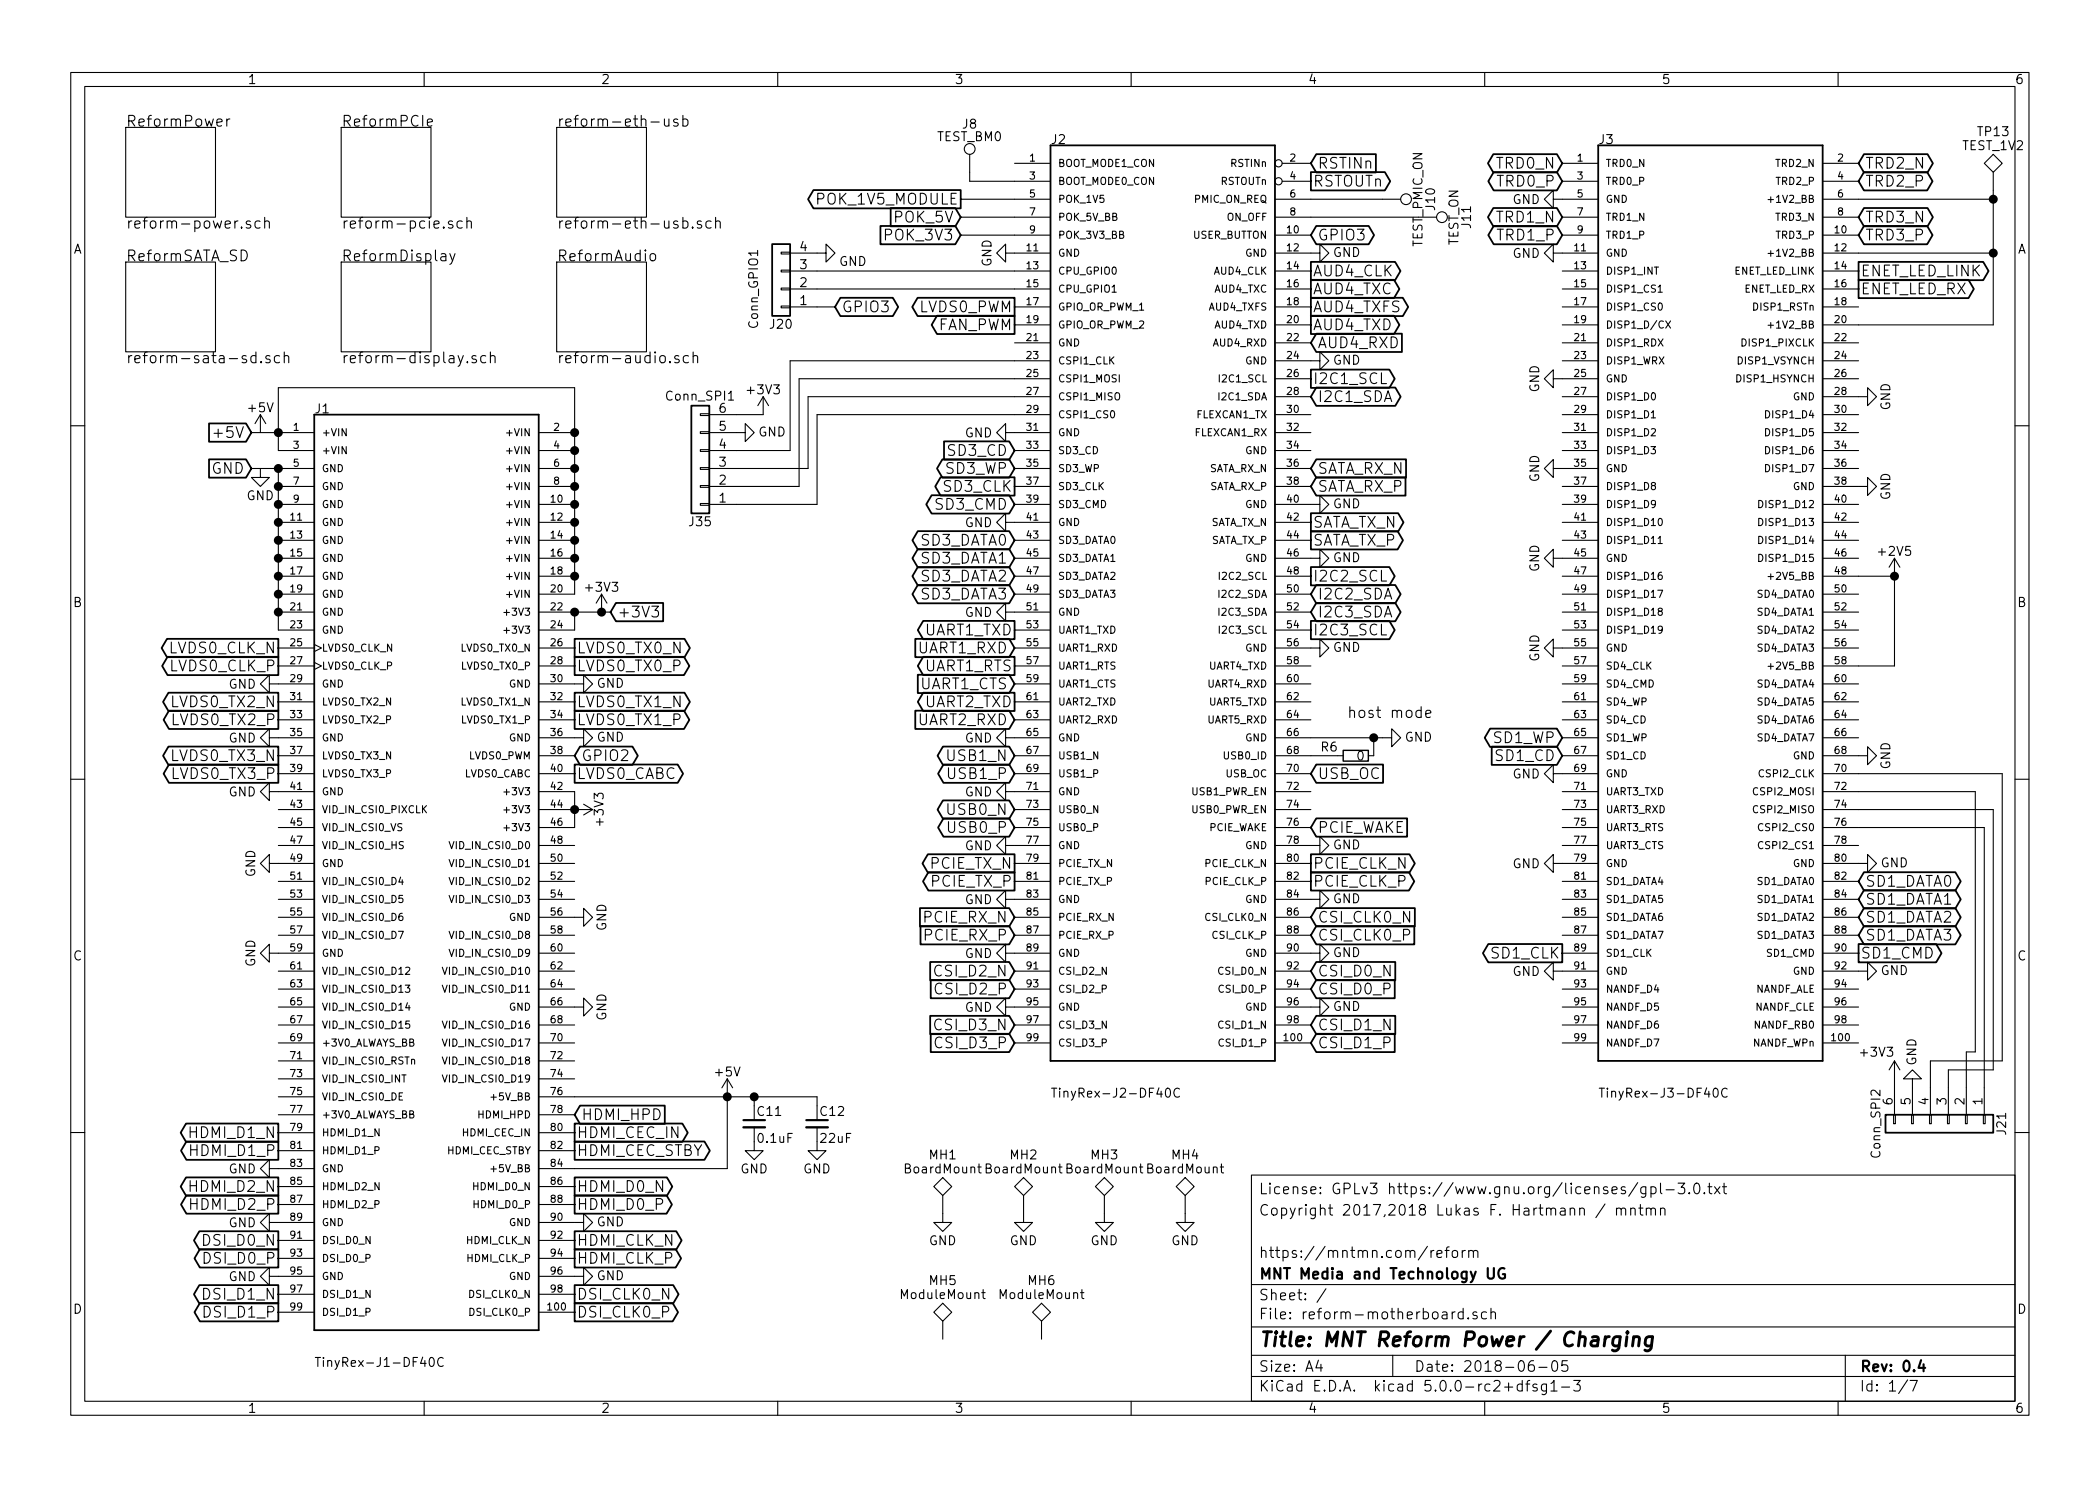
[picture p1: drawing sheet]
<svg xmlns="http://www.w3.org/2000/svg" width="297mm" height="210mm" viewBox="0 0 297 210" stroke-linecap="round" stroke-linejoin="round" font-family="sans-serif">
<defs><g id="words">
<text font-size="2.8" x="178" y="190.5">Title: MNT Reform Power / Charging</text>
<g font-size="2.1">
<text x="17.8" y="17.9">ReformPower</text>
<text x="48.3" y="17.9">ReformPCIe</text>
<text x="78.7" y="17.9">reform-eth-usb</text>
<text x="186.3" y="23.9">RSTINn</text>
<text x="211.8" y="23.9">TRD0_N</text>
<text x="263.8" y="23.9">TRD2_N</text>
<text x="115.7" y="29">POK_1V5_MODULE</text>
<text x="185.7" y="26.4">RSTOUTn</text>
<text x="211.9" y="26.4">TRD0_P</text>
<text x="263.8" y="26.4">TRD2_P</text>
<text x="17.8" y="32.4">reform-power.sch</text>
<text x="48.3" y="32.4">reform-pcie.sch</text>
<text x="78.7" y="32.4">reform-eth-usb.sch</text>
<text x="125.4" y="34">POK_3V3</text>
<text x="126.6" y="31.5">POK_5V</text>
<text x="186.3" y="34">GPIO3</text>
<text x="211.8" y="31.5">TRD1_N</text>
<text x="211.9" y="34">TRD1_P</text>
<text x="263.8" y="31.5">TRD3_N</text>
<text x="263.8" y="34">TRD3_P</text>
<text x="17.8" y="37">ReformSATA_SD</text>
<text x="48.3" y="37">ReformDisplay</text>
<text x="78.7" y="37">ReformAudio</text>
<text x="185.7" y="39.1">AUD4_CLK</text>
<text x="185.7" y="41.7">AUD4_TXC</text>
<text x="263.1" y="39.1">ENET_LED_LINK</text>
<text x="263.1" y="41.7">ENET_LED_RX</text>
<text x="119" y="44.2">GPIO3</text>
<text x="130" y="44.2">LVDS0_PWM</text>
<text x="132.5" y="46.7">FAN_PWM</text>
<text x="185.7" y="44.2">AUD4_TXFS</text>
<text x="185.7" y="46.7">AUD4_TXD</text>
<text x="17.8" y="51.4">reform-sata-sd.sch</text>
<text x="48.3" y="51.4">reform-display.sch</text>
<text x="78.7" y="51.4">reform-audio.sch</text>
<text x="186.3" y="49.3">AUD4_RXD</text>
<text x="185.7" y="54.4">I2C1_SCL</text>
<text x="186.3" y="56.9">I2C1_SDA</text>
<text x="30.8" y="62">+5V</text>
<text x="134.2" y="64.5">SD3_CD</text>
<text x="29.9" y="67.1">GND</text>
<text x="133.6" y="69.6">SD3_CLK</text>
<text x="133.9" y="67.1">SD3_WP</text>
<text x="186.3" y="67.1">SATA_RX_N</text>
<text x="186.3" y="69.6">SATA_RX_P</text>
<text x="130.2" y="77.2">SD3_DATA0</text>
<text x="132.5" y="72.1">SD3_CMD</text>
<text x="185.7" y="77.2">SATA_TX_P</text>
<text x="185.7" y="74.7">SATA_TX_N</text>
<text x="130.2" y="79.8">SD3_DATA1</text>
<text x="130.2" y="82.3">SD3_DATA2</text>
<text x="185.7" y="82.3">I2C2_SCL</text>
<text x="87.3" y="87.4">+3V3</text>
<text x="130.2" y="84.8">SD3_DATA3</text>
<text x="130.8" y="89.9">UART1_TXD</text>
<text x="185.7" y="89.9">I2C3_SCL</text>
<text x="186.3" y="84.8">I2C2_SDA</text>
<text x="186.3" y="87.4">I2C3_SDA</text>
<text x="24" y="92.5">LVDS0_CLK_N</text>
<text x="24.1" y="95">LVDS0_CLK_P</text>
<text x="81.5" y="92.5">LVDS0_TX0_N</text>
<text x="81.5" y="95">LVDS0_TX0_P</text>
<text x="129.9" y="92.5">UART1_RXD</text>
<text x="130.8" y="95">UART1_RTS</text>
<text x="24.5" y="100.1">LVDS0_TX2_N</text>
<text x="81.5" y="100.1">LVDS0_TX1_N</text>
<text x="130.1" y="97.5">UART1_CTS</text>
<text x="130.8" y="100.1">UART2_TXD</text>
<text x="190.5" y="101.6">host mode</text>
<text x="24.5" y="107.7">LVDS0_TX3_N</text>
<text x="24.6" y="102.6">LVDS0_TX2_P</text>
<text x="81.5" y="102.6">LVDS0_TX1_P</text>
<text x="82.2" y="107.7">GPIO2</text>
<text x="129.9" y="102.6">UART2_RXD</text>
<text x="134.2" y="107.7">USB1_N</text>
<text x="211.3" y="105.2">SD1_WP</text>
<text x="211.7" y="107.7">SD1_CD</text>
<text x="24.6" y="110.2">LVDS0_TX3_P</text>
<text x="81.5" y="110.2">LVDS0_CABC</text>
<text x="134.3" y="110.2">USB1_P</text>
<text x="186.3" y="110.2">USB_OC</text>
<text x="134.2" y="115.3">USB0_N</text>
<text x="134.3" y="117.9">USB0_P</text>
<text x="186.3" y="117.9">PCIE_WAKE</text>
<text x="131.7" y="122.9">PCIE_TX_N</text>
<text x="131.8" y="125.5">PCIE_TX_P</text>
<text x="185.7" y="122.9">PCIE_CLK_N</text>
<text x="185.7" y="125.5">PCIE_CLK_P</text>
<text x="263.8" y="125.5">SD1_DATA0</text>
<text x="130.8" y="130.6">PCIE_RX_N</text>
<text x="186.3" y="130.6">CSI_CLK0_N</text>
<text x="263.8" y="128">SD1_DATA1</text>
<text x="263.8" y="130.6">SD1_DATA2</text>
<text x="130.9" y="133.1">PCIE_RX_P</text>
<text x="186.3" y="133.1">CSI_CLK0_P</text>
<text x="211" y="135.6">SD1_CLK</text>
<text x="263.1" y="135.6">SD1_CMD</text>
<text x="263.8" y="133.1">SD1_DATA3</text>
<text x="132.5" y="138.2">CSI_D2_N</text>
<text x="132.6" y="140.7">CSI_D2_P</text>
<text x="186.3" y="138.2">CSI_D0_N</text>
<text x="186.3" y="140.7">CSI_D0_P</text>
<text x="132.5" y="145.8">CSI_D3_N</text>
<text x="132.6" y="148.3">CSI_D3_P</text>
<text x="186.3" y="145.8">CSI_D1_N</text>
<text x="186.3" y="148.3">CSI_D1_P</text>
<text x="27.1" y="161">HDMI_D1_N</text>
<text x="81.5" y="161">HDMI_CEC_IN</text>
<text x="82.2" y="158.5">HDMI_HPD</text>
<text x="27.2" y="163.6">HDMI_D1_P</text>
<text x="81.5" y="163.6">HDMI_CEC_STBY</text>
<text x="27.1" y="168.7">HDMI_D2_N</text>
<text x="27.2" y="171.2">HDMI_D2_P</text>
<text x="81.5" y="168.7">HDMI_D0_N</text>
<text x="81.5" y="171.2">HDMI_D0_P</text>
<text x="178" y="172">Copyright 2017,2018 Lukas F. Hartmann / mntmn</text>
<text x="178" y="169">License: GPLv3 https://www.gnu.org/licenses/gpl-3.0.txt</text>
<text x="29" y="176.3">DSI_D0_N</text>
<text x="29.1" y="178.8">DSI_D0_P</text>
<text x="81.5" y="176.3">HDMI_CLK_N</text>
<text x="81.5" y="178.8">HDMI_CLK_P</text>
<text x="178" y="178">https://mntmn.com/reform</text>
<text x="29" y="183.9">DSI_D1_N</text>
<text x="81.5" y="183.9">DSI_CLK0_N</text>
<text x="178" y="184">Sheet: /</text>
<text x="178" y="181">MNT Media and Technology UG</text>
<text x="29.1" y="186.4">DSI_D1_P</text>
<text x="81.5" y="186.4">DSI_CLK0_P</text>
<text x="178" y="186.7">File: reform-motherboard.sch</text>
<text x="178" y="196.9">KiCad E.D.A. kicad 5.0.0-rc2+dfsg1-3</text>
<text x="178" y="194.1">Size: A4</text>
<text x="200" y="194.1">Date: 2018-06-05</text>
<text x="263" y="194.1">Rev: 0.4</text>
<text x="263" y="196.9">Id: 1/7</text>
</g>
<g font-size="1.8">
<text x="35" y="11.9">1</text>
<text x="85" y="11.9">2</text>
<text x="135" y="11.9">3</text>
<text x="185" y="11.9">4</text>
<text x="235" y="11.9">5</text>
<text x="285" y="11.9">6</text>
<text x="132.5" y="20">TEST_BM0</text>
<text x="136.2" y="18.2">J8</text>
<text x="148.8" y="20.4">J2</text>
<text x="226.2" y="20.4">J3</text>
<text x="277.6" y="21.3">TEST_1V2</text>
<text x="279.8" y="19.3">TP13</text>
<text x="203" y="29.7" transform="rotate(-90 203 29.7)">J10</text>
<text x="213.9" y="28.9">GND</text>
<text x="10.4" y="35.9">A</text>
<text x="113.2" y="35.6">4</text>
<text x="201.2" y="35" transform="rotate(-90 201.2 35)">TEST_PMIC_ON</text>
<text x="206.3" y="34.8" transform="rotate(-90 206.3 34.8)">TEST_ON</text>
<text x="208.1" y="32.2" transform="rotate(-90 208.1 32.2)">J11</text>
<text x="285.4" y="35.9">A</text>
<text x="113.2" y="40.6">2</text>
<text x="113.2" y="38.1">3</text>
<text x="118.7" y="37.6">GND</text>
<text x="140.3" y="37.8" transform="rotate(-90 140.3 37.8)">GND</text>
<text x="188.5" y="36.4">GND</text>
<text x="213.9" y="36.5">GND</text>
<text x="107.2" y="46.3" transform="rotate(-90 107.2 46.3)">Conn_GPIO1</text>
<text x="109" y="46.5">J20</text>
<text x="113.2" y="43.2">1</text>
<text x="188.5" y="51.6">GND</text>
<text x="35.2" y="58.3">+5V</text>
<text x="44.6" y="58.5">J1</text>
<text x="94.4" y="56.7">Conn_SPI1</text>
<text x="101.8" y="58.4">6</text>
<text x="105.9" y="55.8">+3V3</text>
<text x="217.7" y="55.5" transform="rotate(-90 217.7 55.5)">GND</text>
<text x="267.4" y="58.1" transform="rotate(-90 267.4 58.1)">GND</text>
<text x="101.8" y="63.5">4</text>
<text x="101.8" y="61">5</text>
<text x="107.3" y="61.8">GND</text>
<text x="136.5" y="61.9">GND</text>
<text x="34.9" y="70.8">GND</text>
<text x="101.8" y="71.1">1</text>
<text x="101.8" y="68.6">2</text>
<text x="101.8" y="66">3</text>
<text x="188.5" y="71.9">GND</text>
<text x="217.7" y="68.2" transform="rotate(-90 217.7 68.2)">GND</text>
<text x="267.4" y="70.8" transform="rotate(-90 267.4 70.8)">GND</text>
<text x="97.6" y="74.5">J35</text>
<text x="136.5" y="74.6">GND</text>
<text x="83" y="83.7">+3V3</text>
<text x="188.5" y="79.5">GND</text>
<text x="217.7" y="80.9" transform="rotate(-90 217.7 80.9)">GND</text>
<text x="265.9" y="78.7">+2V5</text>
<text x="10.4" y="85.9">B</text>
<text x="136.5" y="87.3">GND</text>
<text x="285.4" y="85.9">B</text>
<text x="188.5" y="92.2">GND</text>
<text x="217.7" y="93.6" transform="rotate(-90 217.7 93.6)">GND</text>
<text x="32.3" y="97.5">GND</text>
<text x="84.4" y="97.3">GND</text>
<text x="32.3" y="105.1">GND</text>
<text x="84.4" y="104.9">GND</text>
<text x="136.5" y="105.1">GND</text>
<text x="186.9" y="106.3">R6</text>
<text x="192" y="107.6">0</text>
<text x="198.7" y="104.9">GND</text>
<text x="32.3" y="112.7">GND</text>
<text x="136.5" y="112.7">GND</text>
<text x="213.9" y="110.2">GND</text>
<text x="267.4" y="108.9" transform="rotate(-90 267.4 108.9)">GND</text>
<text x="85.4" y="116.6" transform="rotate(-90 85.4 116.6)">+3V3</text>
<text x="36.1" y="124.1" transform="rotate(-90 36.1 124.1)">GND</text>
<text x="136.5" y="120.3">GND</text>
<text x="188.5" y="120.2">GND</text>
<text x="213.9" y="122.9">GND</text>
<text x="266" y="122.7">GND</text>
<text x="85.8" y="131.7" transform="rotate(-90 85.8 131.7)">GND</text>
<text x="136.5" y="127.9">GND</text>
<text x="188.5" y="127.8">GND</text>
<text x="10.4" y="135.9">C</text>
<text x="36.1" y="136.8" transform="rotate(-90 36.1 136.8)">GND</text>
<text x="136.5" y="135.6">GND</text>
<text x="188.5" y="135.4">GND</text>
<text x="266" y="138">GND</text>
<text x="285.4" y="135.9">C</text>
<text x="136.5" y="143.2">GND</text>
<text x="188.5" y="143">GND</text>
<text x="213.9" y="138.1">GND</text>
<text x="85.8" y="144.4" transform="rotate(-90 85.8 144.4)">GND</text>
<text x="263.3" y="149.5">+3V3</text>
<text x="101.3" y="152.3">+5V</text>
<text x="150.1" y="155.3">TinyRex-J2-DF40C</text>
<text x="227.5" y="155.3">TinyRex-J3-DF40C</text>
<text x="271.1" y="150.8" transform="rotate(-90 271.1 150.8)">GND</text>
<text x="107.2" y="157.9">C11</text>
<text x="107.3" y="161.7">0.1uF</text>
<text x="116.1" y="157.9">C12</text>
<text x="116.2" y="161.7">22uF</text>
<text x="267.7" y="156.3" transform="rotate(-90 267.7 156.3)">6</text>
<text x="270.3" y="156.3" transform="rotate(-90 270.3 156.3)">5</text>
<text x="272.8" y="156.3" transform="rotate(-90 272.8 156.3)">4</text>
<text x="275.3" y="156.3" transform="rotate(-90 275.3 156.3)">3</text>
<text x="277.9" y="156.3" transform="rotate(-90 277.9 156.3)">2</text>
<text x="280.4" y="156.3" transform="rotate(-90 280.4 156.3)">1</text>
<text x="283.8" y="160.5" transform="rotate(-90 283.8 160.5)">J21</text>
<text x="32.3" y="166">GND</text>
<text x="104.7" y="166">GND</text>
<text x="113.6" y="166">GND</text>
<text x="128.1" y="166">BoardMount</text>
<text x="131.5" y="164.1">MH1</text>
<text x="139.6" y="166">BoardMount</text>
<text x="142.9" y="164.1">MH2</text>
<text x="151" y="166">BoardMount</text>
<text x="154.4" y="164.1">MH3</text>
<text x="162.4" y="166">BoardMount</text>
<text x="165.8" y="164.1">MH4</text>
<text x="266" y="163.7" transform="rotate(-90 266 163.7)">Conn_SPI2</text>
<text x="32.3" y="173.7">GND</text>
<text x="84.4" y="173.5">GND</text>
<text x="131.4" y="176.2">GND</text>
<text x="142.8" y="176.2">GND</text>
<text x="154.3" y="176.2">GND</text>
<text x="165.7" y="176.2">GND</text>
<text x="10.4" y="185.9">D</text>
<text x="32.3" y="181.3">GND</text>
<text x="84.4" y="181.1">GND</text>
<text x="127.6" y="183.8">ModuleMount</text>
<text x="131.5" y="181.8">MH5</text>
<text x="141.6" y="183.8">ModuleMount</text>
<text x="145.5" y="181.8">MH6</text>
<text x="285.4" y="185.9">D</text>
<text x="45.9" y="193.4">TinyRex-J1-DF40C</text>
<text x="35" y="199.9">1</text>
<text x="85" y="199.9">2</text>
<text x="135" y="199.9">3</text>
<text x="185" y="199.9">4</text>
<text x="235" y="199.9">5</text>
<text x="285" y="199.9">6</text>
</g>
<g font-size="1.4">
<text x="145.7" y="22.9">1</text>
<text x="149.6" y="23.6">BOOT_MODE1_CON</text>
<text x="174.2" y="23.6">RSTINn</text>
<text x="182.5" y="22.9">2</text>
<text x="223.1" y="22.9">1</text>
<text x="227.1" y="23.6">TRD0_N</text>
<text x="251.3" y="23.6">TRD2_N</text>
<text x="260" y="22.9">2</text>
<text x="145.7" y="25.4">3</text>
<text x="145.7" y="27.9">5</text>
<text x="149.6" y="26.2">BOOT_MODE0_CON</text>
<text x="149.6" y="28.7">POK_1V5</text>
<text x="169" y="28.7">PMIC_ON_REQ</text>
<text x="172.6" y="26.2">RSTOUTn</text>
<text x="182.5" y="25.4">4</text>
<text x="182.5" y="27.9">6</text>
<text x="223.1" y="25.4">3</text>
<text x="223.1" y="27.9">5</text>
<text x="227.1" y="26.2">TRD0_P</text>
<text x="227.1" y="28.7">GND</text>
<text x="250.6" y="28.7">+1V2_BB</text>
<text x="251.4" y="26.2">TRD2_P</text>
<text x="260" y="25.4">4</text>
<text x="260" y="27.9">6</text>
<text x="145.3" y="35.6">11</text>
<text x="145.7" y="30.5">7</text>
<text x="145.7" y="33">9</text>
<text x="149.6" y="31.2">POK_5V_BB</text>
<text x="149.6" y="33.8">POK_3V3_BB</text>
<text x="168.7" y="33.8">USER_BUTTON</text>
<text x="173.6" y="31.2">ON_OFF</text>
<text x="182.1" y="33">10</text>
<text x="182.1" y="35.6">12</text>
<text x="182.5" y="30.5">8</text>
<text x="222.7" y="35.6">11</text>
<text x="223.1" y="30.5">7</text>
<text x="223.1" y="33">9</text>
<text x="227.1" y="31.2">TRD1_N</text>
<text x="227.1" y="33.8">TRD1_P</text>
<text x="251.3" y="31.2">TRD3_N</text>
<text x="251.4" y="33.8">TRD3_P</text>
<text x="259.6" y="33">10</text>
<text x="259.6" y="35.6">12</text>
<text x="260" y="30.5">8</text>
<text x="145.3" y="38.1">13</text>
<text x="145.3" y="40.6">15</text>
<text x="149.6" y="36.3">GND</text>
<text x="149.6" y="38.9">CPU_GPIO0</text>
<text x="149.6" y="41.4">CPU_GPIO1</text>
<text x="171.8" y="38.9">AUD4_CLK</text>
<text x="171.9" y="41.4">AUD4_TXC</text>
<text x="176.2" y="36.3">GND</text>
<text x="182.1" y="38.1">14</text>
<text x="182.1" y="40.6">16</text>
<text x="222.7" y="38.1">13</text>
<text x="222.7" y="40.6">15</text>
<text x="227.1" y="36.3">GND</text>
<text x="227.1" y="38.9">DISP1_INT</text>
<text x="227.1" y="41.4">DISP1_CS1</text>
<text x="245.3" y="38.9">ENET_LED_LINK</text>
<text x="246.7" y="41.4">ENET_LED_RX</text>
<text x="250.6" y="36.3">+1V2_BB</text>
<text x="259.6" y="38.1">14</text>
<text x="259.6" y="40.6">16</text>
<text x="145.3" y="43.2">17</text>
<text x="145.3" y="45.7">19</text>
<text x="149.6" y="43.9">GPIO_OR_PWM_1</text>
<text x="149.6" y="46.5">GPIO_OR_PWM_2</text>
<text x="171.1" y="43.9">AUD4_TXFS</text>
<text x="171.9" y="46.5">AUD4_TXD</text>
<text x="182.1" y="45.7">20</text>
<text x="182.1" y="43.2">18</text>
<text x="222.7" y="43.2">17</text>
<text x="222.7" y="45.7">19</text>
<text x="227.1" y="43.9">DISP1_CS0</text>
<text x="227.1" y="46.5">DISP1_D/CX</text>
<text x="248.2" y="43.9">DISP1_RSTn</text>
<text x="250.6" y="46.5">+1V2_BB</text>
<text x="259.6" y="45.7">20</text>
<text x="259.6" y="43.2">18</text>
<text x="145.3" y="48.3">21</text>
<text x="145.3" y="50.8">23</text>
<text x="145.3" y="53.3">25</text>
<text x="149.6" y="49">GND</text>
<text x="149.6" y="51.6">CSPI1_CLK</text>
<text x="171.7" y="49">AUD4_RXD</text>
<text x="176.2" y="51.6">GND</text>
<text x="182.1" y="48.3">22</text>
<text x="182.1" y="50.8">24</text>
<text x="182.1" y="53.3">26</text>
<text x="222.7" y="48.3">21</text>
<text x="222.7" y="50.8">23</text>
<text x="222.7" y="53.3">25</text>
<text x="227.1" y="49">DISP1_RDX</text>
<text x="227.1" y="51.6">DISP1_WRX</text>
<text x="246" y="51.6">DISP1_VSYNCH</text>
<text x="246.7" y="49">DISP1_PIXCLK</text>
<text x="259.6" y="48.3">22</text>
<text x="259.6" y="50.8">24</text>
<text x="259.6" y="53.3">26</text>
<text x="145.3" y="55.9">27</text>
<text x="145.3" y="58.4">29</text>
<text x="149.6" y="54.1">CSPI1_MOSI</text>
<text x="149.6" y="56.6">CSPI1_MISO</text>
<text x="149.6" y="59.2">CSPI1_CS0</text>
<text x="169.3" y="59.2">FLEXCAN1_TX</text>
<text x="172.6" y="56.6">I2C1_SDA</text>
<text x="172.7" y="54.1">I2C1_SCL</text>
<text x="182.1" y="58.4">30</text>
<text x="182.1" y="55.9">28</text>
<text x="222.7" y="55.9">27</text>
<text x="222.7" y="58.4">29</text>
<text x="227.1" y="54.1">GND</text>
<text x="227.1" y="56.6">DISP1_D0</text>
<text x="227.1" y="59.2">DISP1_D1</text>
<text x="245.9" y="54.1">DISP1_HSYNCH</text>
<text x="250.1" y="59.2">DISP1_D4</text>
<text x="253.6" y="56.6">GND</text>
<text x="259.6" y="58.4">30</text>
<text x="259.6" y="55.9">28</text>
<text x="41.5" y="61">1</text>
<text x="41.5" y="63.5">3</text>
<text x="45.5" y="61.7">+VIN</text>
<text x="45.5" y="64.3">+VIN</text>
<text x="72" y="61.7">+VIN</text>
<text x="72" y="64.3">+VIN</text>
<text x="78.4" y="61">2</text>
<text x="78.4" y="63.5">4</text>
<text x="145.3" y="61">31</text>
<text x="145.3" y="63.5">33</text>
<text x="149.6" y="61.7">GND</text>
<text x="149.6" y="64.3">SD3_CD</text>
<text x="169.1" y="61.7">FLEXCAN1_RX</text>
<text x="176.2" y="64.3">GND</text>
<text x="182.1" y="61">32</text>
<text x="182.1" y="63.5">34</text>
<text x="222.7" y="61">31</text>
<text x="222.7" y="63.5">33</text>
<text x="227.1" y="61.7">DISP1_D2</text>
<text x="227.1" y="64.3">DISP1_D3</text>
<text x="250.1" y="61.7">DISP1_D5</text>
<text x="250.1" y="64.3">DISP1_D6</text>
<text x="259.6" y="61">32</text>
<text x="259.6" y="63.5">34</text>
<text x="41.5" y="66">5</text>
<text x="41.5" y="68.6">7</text>
<text x="41.5" y="71.1">9</text>
<text x="45.5" y="66.8">GND</text>
<text x="45.5" y="69.3">GND</text>
<text x="45.5" y="71.9">GND</text>
<text x="72" y="66.8">+VIN</text>
<text x="72" y="69.3">+VIN</text>
<text x="72" y="71.9">+VIN</text>
<text x="78" y="71.1">10</text>
<text x="78.4" y="66">6</text>
<text x="78.4" y="68.6">8</text>
<text x="145.3" y="66">35</text>
<text x="145.3" y="68.6">37</text>
<text x="145.3" y="71.1">39</text>
<text x="149.6" y="66.8">SD3_WP</text>
<text x="149.6" y="69.3">SD3_CLK</text>
<text x="149.6" y="71.9">SD3_CMD</text>
<text x="170.9" y="66.8">SATA_RX_N</text>
<text x="171" y="69.3">SATA_RX_P</text>
<text x="176.2" y="71.9">GND</text>
<text x="182.1" y="71.1">40</text>
<text x="182.1" y="66">36</text>
<text x="182.1" y="68.6">38</text>
<text x="222.7" y="66">35</text>
<text x="222.7" y="68.6">37</text>
<text x="222.7" y="71.1">39</text>
<text x="227.1" y="66.8">GND</text>
<text x="227.1" y="69.3">DISP1_D8</text>
<text x="227.1" y="71.9">DISP1_D9</text>
<text x="249.3" y="71.9">DISP1_D12</text>
<text x="250.1" y="66.8">DISP1_D7</text>
<text x="253.6" y="69.3">GND</text>
<text x="259.6" y="71.1">40</text>
<text x="259.6" y="66">36</text>
<text x="259.6" y="68.6">38</text>
<text x="41.1" y="73.7">11</text>
<text x="41.1" y="76.2">13</text>
<text x="45.5" y="74.4">GND</text>
<text x="45.5" y="77">GND</text>
<text x="72" y="74.4">+VIN</text>
<text x="72" y="77">+VIN</text>
<text x="78" y="73.7">12</text>
<text x="78" y="76.2">14</text>
<text x="145.3" y="73.7">41</text>
<text x="145.3" y="76.2">43</text>
<text x="149.6" y="74.4">GND</text>
<text x="149.6" y="77">SD3_DATA0</text>
<text x="171.1" y="74.4">SATA_TX_N</text>
<text x="171.1" y="77">SATA_TX_P</text>
<text x="182.1" y="73.7">42</text>
<text x="182.1" y="76.2">44</text>
<text x="222.7" y="73.7">41</text>
<text x="222.7" y="76.2">43</text>
<text x="227.1" y="74.4">DISP1_D10</text>
<text x="227.1" y="77">DISP1_D11</text>
<text x="249.3" y="74.4">DISP1_D13</text>
<text x="249.3" y="77">DISP1_D14</text>
<text x="259.6" y="73.7">42</text>
<text x="259.6" y="76.2">44</text>
<text x="41.1" y="78.7">15</text>
<text x="41.1" y="81.3">17</text>
<text x="41.1" y="83.8">19</text>
<text x="45.5" y="79.5">GND</text>
<text x="45.5" y="82">GND</text>
<text x="72" y="79.5">+VIN</text>
<text x="72" y="82">+VIN</text>
<text x="78" y="83.8">20</text>
<text x="78" y="78.7">16</text>
<text x="78" y="81.3">18</text>
<text x="145.3" y="78.7">45</text>
<text x="145.3" y="81.3">47</text>
<text x="145.3" y="83.8">49</text>
<text x="149.6" y="79.5">SD3_DATA1</text>
<text x="149.6" y="82">SD3_DATA2</text>
<text x="172.7" y="82">I2C2_SCL</text>
<text x="176.2" y="79.5">GND</text>
<text x="182.1" y="83.8">50</text>
<text x="182.1" y="78.7">46</text>
<text x="182.1" y="81.3">48</text>
<text x="222.7" y="78.7">45</text>
<text x="222.7" y="81.3">47</text>
<text x="222.7" y="83.8">49</text>
<text x="227.1" y="79.5">GND</text>
<text x="227.1" y="82">DISP1_D16</text>
<text x="249.3" y="79.5">DISP1_D15</text>
<text x="250.6" y="82">+2V5_BB</text>
<text x="259.6" y="83.8">50</text>
<text x="259.6" y="78.7">46</text>
<text x="259.6" y="81.3">48</text>
<text x="41.1" y="86.4">21</text>
<text x="41.1" y="88.9">23</text>
<text x="45.5" y="87.1">GND</text>
<text x="45.5" y="89.7">GND</text>
<text x="45.5" y="84.6">GND</text>
<text x="71.8" y="87.1">+3V3</text>
<text x="71.8" y="89.7">+3V3</text>
<text x="72" y="84.6">+VIN</text>
<text x="78" y="86.4">22</text>
<text x="78" y="88.9">24</text>
<text x="145.3" y="86.4">51</text>
<text x="145.3" y="88.9">53</text>
<text x="149.6" y="87.1">GND</text>
<text x="149.6" y="89.7">UART1_TXD</text>
<text x="149.6" y="84.6">SD3_DATA3</text>
<text x="172.6" y="84.6">I2C2_SDA</text>
<text x="172.6" y="87.1">I2C3_SDA</text>
<text x="172.7" y="89.7">I2C3_SCL</text>
<text x="182.1" y="86.4">52</text>
<text x="182.1" y="88.9">54</text>
<text x="222.7" y="86.4">51</text>
<text x="222.7" y="88.9">53</text>
<text x="227.1" y="87.1">DISP1_D18</text>
<text x="227.1" y="89.7">DISP1_D19</text>
<text x="227.1" y="84.6">DISP1_D17</text>
<text x="248.5" y="84.6">SD4_DATA0</text>
<text x="248.5" y="87.1">SD4_DATA1</text>
<text x="248.5" y="89.7">SD4_DATA2</text>
<text x="259.6" y="86.4">52</text>
<text x="259.6" y="88.9">54</text>
<text x="41.1" y="91.4">25</text>
<text x="41.1" y="94">27</text>
<text x="45.5" y="92.2">LVDS0_CLK_N</text>
<text x="45.5" y="94.7">LVDS0_CLK_P</text>
<text x="65.4" y="92.2">LVDS0_TX0_N</text>
<text x="65.5" y="94.7">LVDS0_TX0_P</text>
<text x="78" y="91.4">26</text>
<text x="78" y="94">28</text>
<text x="145.3" y="91.4">55</text>
<text x="145.3" y="94">57</text>
<text x="149.6" y="92.2">UART1_RXD</text>
<text x="149.6" y="94.7">UART1_RTS</text>
<text x="171" y="94.7">UART4_TXD</text>
<text x="176.2" y="92.2">GND</text>
<text x="182.1" y="91.4">56</text>
<text x="182.1" y="94">58</text>
<text x="222.7" y="91.4">55</text>
<text x="222.7" y="94">57</text>
<text x="227.1" y="92.2">GND</text>
<text x="227.1" y="94.7">SD4_CLK</text>
<text x="248.5" y="92.2">SD4_DATA3</text>
<text x="250.6" y="94.7">+2V5_BB</text>
<text x="259.6" y="91.4">56</text>
<text x="259.6" y="94">58</text>
<text x="41.1" y="99.1">31</text>
<text x="41.1" y="101.6">33</text>
<text x="41.1" y="96.5">29</text>
<text x="45.5" y="99.8">LVDS0_TX2_N</text>
<text x="45.5" y="97.3">GND</text>
<text x="65.4" y="99.8">LVDS0_TX1_N</text>
<text x="72" y="97.3">GND</text>
<text x="78" y="96.5">30</text>
<text x="78" y="99.1">32</text>
<text x="78" y="101.6">34</text>
<text x="145.3" y="99.1">61</text>
<text x="145.3" y="101.6">63</text>
<text x="145.3" y="96.5">59</text>
<text x="149.6" y="99.8">UART2_TXD</text>
<text x="149.6" y="97.3">UART1_CTS</text>
<text x="170.8" y="97.3">UART4_RXD</text>
<text x="171" y="99.8">UART5_TXD</text>
<text x="182.1" y="96.5">60</text>
<text x="182.1" y="99.1">62</text>
<text x="182.1" y="101.6">64</text>
<text x="222.7" y="99.1">61</text>
<text x="222.7" y="101.6">63</text>
<text x="222.7" y="96.5">59</text>
<text x="227.1" y="99.8">SD4_WP</text>
<text x="227.1" y="97.3">SD4_CMD</text>
<text x="248.5" y="97.3">SD4_DATA4</text>
<text x="248.5" y="99.8">SD4_DATA5</text>
<text x="259.6" y="96.5">60</text>
<text x="259.6" y="99.1">62</text>
<text x="259.6" y="101.6">64</text>
<text x="41.1" y="104.1">35</text>
<text x="41.1" y="106.7">37</text>
<text x="45.5" y="102.4">LVDS0_TX2_P</text>
<text x="45.5" y="104.9">GND</text>
<text x="45.5" y="107.4">LVDS0_TX3_N</text>
<text x="65.5" y="102.4">LVDS0_TX1_P</text>
<text x="66.4" y="107.4">LVDS0_PWM</text>
<text x="72" y="104.9">GND</text>
<text x="78" y="104.1">36</text>
<text x="78" y="106.7">38</text>
<text x="145.3" y="104.1">65</text>
<text x="145.3" y="106.7">67</text>
<text x="149.6" y="102.4">UART2_RXD</text>
<text x="149.6" y="104.9">GND</text>
<text x="149.6" y="107.4">USB1_N</text>
<text x="170.8" y="102.4">UART5_RXD</text>
<text x="173.4" y="107.4">USB0_ID</text>
<text x="176.2" y="104.9">GND</text>
<text x="182.1" y="104.1">66</text>
<text x="182.1" y="106.7">68</text>
<text x="222.7" y="104.1">65</text>
<text x="222.7" y="106.7">67</text>
<text x="227.1" y="102.4">SD4_CD</text>
<text x="227.1" y="104.9">SD1_WP</text>
<text x="227.1" y="107.4">SD1_CD</text>
<text x="248.5" y="102.4">SD4_DATA6</text>
<text x="248.5" y="104.9">SD4_DATA7</text>
<text x="253.6" y="107.4">GND</text>
<text x="259.6" y="104.1">66</text>
<text x="259.6" y="106.7">68</text>
<text x="41.1" y="111.8">41</text>
<text x="41.1" y="109.2">39</text>
<text x="45.5" y="112.5">GND</text>
<text x="45.5" y="110">LVDS0_TX3_P</text>
<text x="65.8" y="110">LVDS0_CABC</text>
<text x="71.8" y="112.5">+3V3</text>
<text x="78" y="109.2">40</text>
<text x="78" y="111.8">42</text>
<text x="145.3" y="111.8">71</text>
<text x="145.3" y="109.2">69</text>
<text x="149.6" y="112.5">GND</text>
<text x="149.6" y="110">USB1_P</text>
<text x="168.7" y="112.5">USB1_PWR_EN</text>
<text x="173.4" y="110">USB_OC</text>
<text x="182.1" y="109.2">70</text>
<text x="182.1" y="111.8">72</text>
<text x="222.7" y="111.8">71</text>
<text x="222.7" y="109.2">69</text>
<text x="227.1" y="112.5">UART3_TXD</text>
<text x="227.1" y="110">GND</text>
<text x="248.3" y="112.5">CSPI2_MOSI</text>
<text x="249" y="110">CSPI2_CLK</text>
<text x="259.6" y="109.2">70</text>
<text x="259.6" y="111.8">72</text>
<text x="41.1" y="114.3">43</text>
<text x="41.1" y="116.8">45</text>
<text x="41.1" y="119.4">47</text>
<text x="45.5" y="115.1">VID_IN_CSI0_PIXCLK</text>
<text x="45.5" y="117.6">VID_IN_CSI0_VS</text>
<text x="71.8" y="115.1">+3V3</text>
<text x="71.8" y="117.6">+3V3</text>
<text x="78" y="114.3">44</text>
<text x="78" y="116.8">46</text>
<text x="78" y="119.4">48</text>
<text x="145.3" y="114.3">73</text>
<text x="145.3" y="116.8">75</text>
<text x="145.3" y="119.4">77</text>
<text x="149.6" y="115.1">USB0_N</text>
<text x="149.6" y="117.6">USB0_P</text>
<text x="168.7" y="115.1">USB0_PWR_EN</text>
<text x="170.9" y="117.6">PCIE_WAKE</text>
<text x="182.1" y="114.3">74</text>
<text x="182.1" y="116.8">76</text>
<text x="182.1" y="119.4">78</text>
<text x="222.7" y="114.3">73</text>
<text x="222.7" y="116.8">75</text>
<text x="222.7" y="119.4">77</text>
<text x="227.1" y="115.1">UART3_RXD</text>
<text x="227.1" y="117.6">UART3_RTS</text>
<text x="248.3" y="115.1">CSPI2_MISO</text>
<text x="249.2" y="117.6">CSPI2_CS0</text>
<text x="259.6" y="114.3">74</text>
<text x="259.6" y="116.8">76</text>
<text x="259.6" y="119.4">78</text>
<text x="41.1" y="124.5">51</text>
<text x="41.1" y="121.9">49</text>
<text x="45.5" y="125.2">VID_IN_CSI0_D4</text>
<text x="45.5" y="120.1">VID_IN_CSI0_HS</text>
<text x="45.5" y="122.7">GND</text>
<text x="64.1" y="122.7">VID_IN_CSI0_D1</text>
<text x="64.1" y="125.2">VID_IN_CSI0_D2</text>
<text x="64.1" y="120.1">VID_IN_CSI0_D0</text>
<text x="78" y="121.9">50</text>
<text x="78" y="124.5">52</text>
<text x="145.3" y="124.5">81</text>
<text x="145.3" y="121.9">79</text>
<text x="149.6" y="125.2">PCIE_TX_P</text>
<text x="149.6" y="120.1">GND</text>
<text x="149.6" y="122.7">PCIE_TX_N</text>
<text x="170.5" y="122.7">PCIE_CLK_N</text>
<text x="170.6" y="125.2">PCIE_CLK_P</text>
<text x="176.2" y="120.1">GND</text>
<text x="182.1" y="121.9">80</text>
<text x="182.1" y="124.5">82</text>
<text x="222.7" y="124.5">81</text>
<text x="222.7" y="121.9">79</text>
<text x="227.1" y="125.2">SD1_DATA4</text>
<text x="227.1" y="120.1">UART3_CTS</text>
<text x="227.1" y="122.7">GND</text>
<text x="248.5" y="125.2">SD1_DATA0</text>
<text x="249.2" y="120.1">CSPI2_CS1</text>
<text x="253.6" y="122.7">GND</text>
<text x="259.6" y="121.9">80</text>
<text x="259.6" y="124.5">82</text>
<text x="41.1" y="127">53</text>
<text x="41.1" y="129.5">55</text>
<text x="45.5" y="127.8">VID_IN_CSI0_D5</text>
<text x="45.5" y="130.3">VID_IN_CSI0_D6</text>
<text x="64.1" y="127.8">VID_IN_CSI0_D3</text>
<text x="72" y="130.3">GND</text>
<text x="78" y="127">54</text>
<text x="78" y="129.5">56</text>
<text x="145.3" y="127">83</text>
<text x="145.3" y="129.5">85</text>
<text x="149.6" y="127.8">GND</text>
<text x="149.6" y="130.3">PCIE_RX_N</text>
<text x="170.7" y="130.3">CSI_CLK0_N</text>
<text x="176.2" y="127.8">GND</text>
<text x="182.1" y="127">84</text>
<text x="182.1" y="129.5">86</text>
<text x="222.7" y="127">83</text>
<text x="222.7" y="129.5">85</text>
<text x="227.1" y="127.8">SD1_DATA5</text>
<text x="227.1" y="130.3">SD1_DATA6</text>
<text x="248.5" y="127.8">SD1_DATA1</text>
<text x="248.5" y="130.3">SD1_DATA2</text>
<text x="259.6" y="127">84</text>
<text x="259.6" y="129.5">86</text>
<text x="41.1" y="137.2">61</text>
<text x="41.1" y="132.1">57</text>
<text x="41.1" y="134.6">59</text>
<text x="45.5" y="137.9">VID_IN_CSI0_D12</text>
<text x="45.5" y="132.8">VID_IN_CSI0_D7</text>
<text x="45.5" y="135.4">GND</text>
<text x="63.3" y="137.9">VID_IN_CSI0_D10</text>
<text x="64.1" y="135.4">VID_IN_CSI0_D9</text>
<text x="64.1" y="132.8">VID_IN_CSI0_D8</text>
<text x="78" y="134.6">60</text>
<text x="78" y="137.2">62</text>
<text x="78" y="132.1">58</text>
<text x="145.3" y="137.2">91</text>
<text x="145.3" y="132.1">87</text>
<text x="145.3" y="134.6">89</text>
<text x="149.6" y="137.9">CSI_D2_N</text>
<text x="149.6" y="132.8">PCIE_RX_P</text>
<text x="149.6" y="135.4">GND</text>
<text x="171.6" y="132.8">CSI_CLK_P</text>
<text x="172.6" y="137.9">CSI_D0_N</text>
<text x="176.2" y="135.4">GND</text>
<text x="182.1" y="134.6">90</text>
<text x="182.1" y="137.2">92</text>
<text x="182.1" y="132.1">88</text>
<text x="222.7" y="137.2">91</text>
<text x="222.7" y="132.1">87</text>
<text x="222.7" y="134.6">89</text>
<text x="227.1" y="137.9">GND</text>
<text x="227.1" y="132.8">SD1_DATA7</text>
<text x="227.1" y="135.4">SD1_CLK</text>
<text x="248.5" y="132.8">SD1_DATA3</text>
<text x="250" y="135.4">SD1_CMD</text>
<text x="253.6" y="137.9">GND</text>
<text x="259.6" y="134.6">90</text>
<text x="259.6" y="137.2">92</text>
<text x="259.6" y="132.1">88</text>
<text x="41.1" y="139.7">63</text>
<text x="41.1" y="142.2">65</text>
<text x="45.5" y="140.5">VID_IN_CSI0_D13</text>
<text x="45.5" y="143">VID_IN_CSI0_D14</text>
<text x="63.3" y="140.5">VID_IN_CSI0_D11</text>
<text x="72" y="143">GND</text>
<text x="78" y="139.7">64</text>
<text x="78" y="142.2">66</text>
<text x="145.3" y="139.7">93</text>
<text x="145.3" y="142.2">95</text>
<text x="149.6" y="140.5">CSI_D2_P</text>
<text x="149.6" y="143">GND</text>
<text x="172.6" y="140.5">CSI_D0_P</text>
<text x="176.2" y="143">GND</text>
<text x="182.1" y="139.7">94</text>
<text x="182.1" y="142.2">96</text>
<text x="222.7" y="139.7">93</text>
<text x="222.7" y="142.2">95</text>
<text x="227.1" y="140.5">NANDF_D4</text>
<text x="227.1" y="143">NANDF_D5</text>
<text x="248.2" y="140.5">NANDF_ALE</text>
<text x="248.2" y="143">NANDF_CLE</text>
<text x="259.6" y="139.7">94</text>
<text x="259.6" y="142.2">96</text>
<text x="41.1" y="149.9">71</text>
<text x="41.1" y="144.8">67</text>
<text x="41.1" y="147.3">69</text>
<text x="45.5" y="145.5">VID_IN_CSI0_D15</text>
<text x="45.5" y="148.1">+3V0_ALWAYS_BB</text>
<text x="63.3" y="148.1">VID_IN_CSI0_D17</text>
<text x="63.3" y="145.5">VID_IN_CSI0_D16</text>
<text x="78" y="147.3">70</text>
<text x="78" y="149.9">72</text>
<text x="78" y="144.8">68</text>
<text x="145.3" y="144.8">97</text>
<text x="145.3" y="147.3">99</text>
<text x="149.6" y="145.5">CSI_D3_N</text>
<text x="149.6" y="148.1">CSI_D3_P</text>
<text x="172.6" y="145.5">CSI_D1_N</text>
<text x="172.6" y="148.1">CSI_D1_P</text>
<text x="181.7" y="147.3">100</text>
<text x="182.1" y="144.8">98</text>
<text x="222.7" y="144.8">97</text>
<text x="222.7" y="147.3">99</text>
<text x="227.1" y="145.5">NANDF_D6</text>
<text x="227.1" y="148.1">NANDF_D7</text>
<text x="247.9" y="148.1">NANDF_WPn</text>
<text x="248.2" y="145.5">NANDF_RB0</text>
<text x="259.2" y="147.3">100</text>
<text x="259.6" y="144.8">98</text>
<text x="41.1" y="152.4">73</text>
<text x="41.1" y="154.9">75</text>
<text x="45.5" y="150.6">VID_IN_CSI0_RSTn</text>
<text x="45.5" y="153.2">VID_IN_CSI0_INT</text>
<text x="45.5" y="155.7">VID_IN_CSI0_DE</text>
<text x="63.3" y="150.6">VID_IN_CSI0_D18</text>
<text x="63.3" y="153.2">VID_IN_CSI0_D19</text>
<text x="69.8" y="155.7">+5V_BB</text>
<text x="78" y="152.4">74</text>
<text x="78" y="154.9">76</text>
<text x="41.1" y="157.5">77</text>
<text x="41.1" y="160">79</text>
<text x="45.5" y="158.2">+3V0_ALWAYS_BB</text>
<text x="45.5" y="160.8">HDMI_D1_N</text>
<text x="65.6" y="160.8">HDMI_CEC_IN</text>
<text x="67.8" y="158.2">HDMI_HPD</text>
<text x="78" y="160">80</text>
<text x="78" y="157.5">78</text>
<text x="41.1" y="162.6">81</text>
<text x="41.1" y="165.1">83</text>
<text x="41.1" y="167.6">85</text>
<text x="45.5" y="163.3">HDMI_D1_P</text>
<text x="45.5" y="165.9">GND</text>
<text x="63.2" y="163.3">HDMI_CEC_STBY</text>
<text x="69.8" y="165.9">+5V_BB</text>
<text x="78" y="162.6">82</text>
<text x="78" y="165.1">84</text>
<text x="78" y="167.6">86</text>
<text x="41.1" y="170.2">87</text>
<text x="41.1" y="172.7">89</text>
<text x="45.5" y="168.4">HDMI_D2_N</text>
<text x="45.5" y="170.9">HDMI_D2_P</text>
<text x="45.5" y="173.5">GND</text>
<text x="67.2" y="168.4">HDMI_D0_N</text>
<text x="67.2" y="170.9">HDMI_D0_P</text>
<text x="72" y="173.5">GND</text>
<text x="78" y="172.7">90</text>
<text x="78" y="170.2">88</text>
<text x="41.1" y="175.3">91</text>
<text x="41.1" y="177.8">93</text>
<text x="45.5" y="176">DSI_D0_N</text>
<text x="45.5" y="178.6">DSI_D0_P</text>
<text x="66.1" y="176">HDMI_CLK_N</text>
<text x="66.1" y="178.6">HDMI_CLK_P</text>
<text x="78" y="175.3">92</text>
<text x="78" y="177.8">94</text>
<text x="41.1" y="180.3">95</text>
<text x="41.1" y="182.9">97</text>
<text x="41.1" y="185.4">99</text>
<text x="45.5" y="181.1">GND</text>
<text x="45.5" y="183.6">DSI_D1_N</text>
<text x="66.5" y="183.6">DSI_CLK0_N</text>
<text x="72" y="181.1">GND</text>
<text x="77.6" y="185.4">100</text>
<text x="78" y="180.3">96</text>
<text x="78" y="182.9">98</text>
<text x="45.5" y="186.2">DSI_D1_P</text>
<text x="66.6" y="186.2">DSI_CLK0_P</text>
</g>
</g></defs>
<g fill="none" stroke="#000" stroke-width=".15">
<path d="M10 10.3h277v189.9h-277zM12 12.2h273v186.1h-273zM17.8 18h12.7v12.7h-12.7zM32.1 16.8v1.1M32.5 16.8l-.3 .1-.1 .2M48.3 18h12.7v12.7h-12.7zM60 10.3v1.9M60.5 17.3l.7-.1-.1-.3-.4-.1-.2 .2v.8l.2 .1 .4-.1M78.7 18h12.7v12.7h-12.7zM94 16.8l.1 1 .3 .1 .2-.2M94.6 16.8v1.1M95.9 16.9a.37 .37 0 0 0-.6 .1l.1 .3h.3l.2 .2v.3l-.2 .1-.4-.1"/>
<path d="M96.6 16.9l.4-.1 .3 .3v.4l-.1 .3-.2 .1-.4-.1M96.6 16.3v1.6M110 10.3v1.9M160 10.3v1.9M210 10.3v1.9M260 10.3v1.9M17.8 37.1h12.7v12.7h-12.7zM35.4 31.3a.37 .37 0 0 0-.6 .2l.1 .2 .4 .1 .2 .2-.1 .2-.1 .1-.5-.1M36.8 31.3h-.5l-.2 .2v.5l.1 .2 .1 .1 .5-.1M37.4 31.4a.41 .41 0 0 1 .7 .1v.8M37.4 30.8v1.5M48.3 37.1h12.7v12.7h-12.7z"/>
<path d="M62.4 36l.2-.1 .4 .1 .1 .9M63.1 36.2l-.5 .1a.3 .3 0 0 0-.3 .3 .3 .3 0 0 0 .3 .3l.5-.1M63.6 35.9l.4 1M64 31.3h-.4l-.2 .2 .1 .2 .5 .1 .1 .2-.1 .2-.1 .1-.5-.1M64.4 35.9l-.5 1.4-.3 .1M65.4 31.3a.48 .48 0 0 0-.8 .2l.1 .6a.48 .48 0 0 0 .7 .1M66 31.4a.38 .38 0 0 1 .7 .1v.8M66 30.8v1.5M78.7 37.1h12.7v12.7h-12.7zM92 36a.41 .41 0 0 1 .7 .2v.4a.4 .4 0 0 1-.4 .3 .4 .4 0 0 1-.4-.3zM96.6 31.3h.4l.3 .2v.5l-.1 .2-.2 .1-.4-.1M98 32.1v.1v.1l-.1-.1 .1-.1v.2"/>
<path d="M99.2 31.3h-.4l-.2 .2 .1 .2 .5 .1 .1 .2-.1 .2-.1 .1-.5-.1M100.6 31.3a.48 .48 0 0 0-.8 .2l.1 .6a.48 .48 0 0 0 .7 .1M101.2 31.4a.41 .41 0 0 1 .7 .1v.8M101.2 30.8v1.5M107.2 35.4v.8M110.5 35.7h1.3v.2h-1.3zM110.5 38.2h1.3v.3h-1.3zM111.8 35.8h5v-1.3l1.3 1.3-1.3 1.3v-1.3M111.8 38.3h36.8M135.9 28.2h12.7M135.9 30.7h12.7M135.9 33.3h12.7"/>
<path d="M137.2 21.8v3.8h11.4M142.2 35.8v-1.3l-1.2 1.3 1.2 1.3v-1.3h6.4M143.5 23.1h5.1M180.3 35.8h6.4v-1.3l1.3 1.3-1.3 1.3v-1.3M180.3 28.2h17.8M180.3 30.7h22.9M180.3 33.3h5.1M180.3 38.3h5.1M181.4 23.1h4M181.4 25.6h4M219.7 28.2v-1.3l-1.3 1.3 1.3 1.3v-1.3h6.4M219.7 35.8v-1.3l-1.3 1.3 1.3 1.3v-1.3h6.4"/>
<path d="M221 23.1h5.1M221 25.6h5.1M221 30.7h5.1M221 33.3h5.1M221 38.3h5.1M250.1 28.2h.8M250.1 35.9h.8M257.8 23.1h5.1M257.8 25.6h5.1M257.8 28.2h24.1M257.8 30.7h5.1M257.8 33.3h5.1"/>
<path d="M257.8 35.8h24.1M257.8 38.3h5.1M280.7 23.1l1.2-1.3 1.3 1.3-1.3 1.3zM281.9 24.4v21.6h-24.1M36.2 50.4l-.4-.1-.3 .3v.4l.1 .3h.2h.4M36.2 49.8v1.5M36.8 58.7l-.7 1.2M36.8 58.7v2.5M36.8 58.7l.8 1.2M36.9 51.2l.1 .1h-.1v-.1v.1M38.2 50.4l-.4-.1-.2 .2 .1 .2 .5 .2v.4h-.2h-.4M39.5 50.4a.48 .48 0 0 0-.7 .2l.1 .6a.48 .48 0 0 0 .6 .1"/>
<path d="M40.2 50.4a.38 .38 0 0 1 .6 .1v.8M40.2 49.8v1.5M67.3 50.4a.37 .37 0 0 0-.5 .1v.2l.4 .1 .2 .2-.1 .3h-.1h-.4M68.7 50.4l-.4-.1-.3 .3v.4l.1 .3h.2h.4M69.4 50.4a.41 .41 0 0 1 .6 .1v.8M69.4 49.8v1.5M96 50.4l-.4-.1-.2 .2 .1 .2 .5 .2 .1 .1-.1 .3h-.1h-.5M97.4 50.4a.48 .48 0 0 0-.8 .2l.1 .6a.48 .48 0 0 0 .7 .1M98 50.4a.38 .38 0 0 1 .7 .1v.8M98 49.8v1.5M99.1 58.5h1.2v.3h-1.2zM103 56.6h.8"/>
<path d="M107.9 56.1v2.6h-7.6M107.9 56.1l-.7 1.3M107.9 56.1l.8 1.3M110.5 40.8h1.3v.2h-1.3zM110.5 43.3h1.3v.3h-1.3zM111.8 40.9h36.8M111.8 43.4h6.3M143.5 46h5.1M143.5 48.5h5.1M143.5 43.4h5.1M148.6 51h-36.8v12.7h-11.5M148.6 56.1h-34.3v10.2h-14"/>
<path d="M148.6 53.6h-35.6v15.2h-12.7M148.6 58.7h-33v12.7h-15.3M180.3 51h6.4v-1.2l1.3 1.2-1.3 1.3v-1.3M180.3 46h5.1M180.3 58.7h5.1M180.3 48.5h5.1M180.3 40.9h5.1M180.3 53.6h5.1M180.3 43.4h5.1M180.3 56.1h5.1M219.7 53.6v-1.3l-1.3 1.3 1.3 1.3v-1.3h6.4M221 46h5.1"/>
<path d="M221 58.7h5.1M221 48.5h5.1M221 51h5.1M221 40.9h5.1M221 43.4h5.1M221 56.1h5.1M233.6 59.1h.6M234.5 41.3h.6M235.6 45.4l.7 1M236.3 45.4l-.7 1M249.7 58.1a.51 .51 0 0 1 .6 .5 .51 .51 0 0 1-.6 .5zM250.1 46h.8"/>
<path d="M257.8 56.1h6.4v-1.2l1.2 1.2-1.2 1.3v-1.3M257.8 58.7h5.1M257.8 48.5h5.1M257.8 51h5.1M257.8 40.9h5.1M257.8 53.6h5.1M257.8 43.4h5.1M10 60.2h2M35.6 61.2h8.8M35.6 66.3h8.8M36.8 66.3v1.3h1.3l-1.3 1.2-1.2-1.2h1.2M39.4 68.8h5"/>
<path d="M39.4 71.4h5M39.4 73.9h5M39.4 76.4h5M39.4 66.3v22.8h5M39.4 79h5M44.4 63.7h-5v-8.8h41.9v29.2h-5.1M76.2 61.2h5.1M76.2 63.7h5.1M76.2 66.3h5.1M76.2 68.8h5.1M76.2 71.4h5.1M76.2 73.9h5.1"/>
<path d="M76.2 76.4h5.1M76.2 79h5.1M99.1 61.1h1.2v.2h-1.2zM99.1 63.6h1.2v.3h-1.2zM99.1 66.2h1.2v.2h-1.2zM99.1 68.7h1.2v.3h-1.2zM99.1 71.2h1.2v.3h-1.2zM100.3 61.2h5.1v-1.3l1.3 1.3-1.3 1.3v-1.3M142.2 73.9v-1.3l-1.2 1.3 1.2 1.3v-1.3h6.4M142.2 61.2v-1.3l-1.2 1.3 1.2 1.3v-1.3h6.4M143.5 63.7h5.1M143.5 66.3h5.1"/>
<path d="M143.5 68.8h5.1M143.5 71.4h5.1M143.5 76.4h5.1M143.5 79h5.1M180.3 71.4h6.4v-1.3l1.3 1.3-1.3 1.2v-1.2M180.3 79h6.4v-1.3l1.3 1.3-1.3 1.3v-1.3M180.3 61.2h5.1M180.3 63.7h5.1M180.3 66.3h5.1M180.3 68.8h5.1M180.3 73.9h5.1M180.3 76.4h5.1"/>
<path d="M219.7 66.3v-1.3l-1.3 1.3 1.3 1.3v-1.3h6.4M219.7 79v-1.3l-1.3 1.3 1.3 1.3v-1.3h6.4M221 61.2h5.1M221 63.7h5.1M221 68.8h5.1M221 71.4h5.1M221 73.9h5.1M221 76.4h5.1M234.5 76.2l.3-.3v1M234.5 76.9h.6M234.6 73.4l.2-.1a.53 .53 0 0 1 .3 .6 .53 .53 0 0 1-.3 .5l-.3-.4zM248.8 70.8a.51 .51 0 0 1 .6 .5 .51 .51 0 0 1-.6 .5z"/>
<path d="M248.8 73.3a.51 .51 0 0 1 .6 .6 .51 .51 0 0 1-.6 .5zM248.8 75.9a.51 .51 0 0 1 .6 .5 .51 .51 0 0 1-.6 .5zM248.8 78.4a.51 .51 0 0 1 .6 .5 .51 .51 0 0 1-.6 .5zM249.7 60.6a.51 .51 0 0 1 .6 .6 .51 .51 0 0 1-.6 .5zM249.7 63.2a.51 .51 0 0 1 .6 .5 .51 .51 0 0 1-.6 .5zM249.7 65.7a.51 .51 0 0 1 .6 .5 .51 .51 0 0 1-.6 .5zM257.8 68.8h6.4v-1.2l1.2 1.2-1.2 1.3v-1.3M257.8 61.2h5.1M257.8 63.7h5.1M257.8 66.3h5.1M257.8 71.4h5.1M257.8 73.9h5.1"/>
<path d="M257.8 76.4h5.1M257.8 79h5.1M268 79v15.2h-10.2M268 79l-.8 1.3M268 79l.7 1.3M285 60.2h2M38.1 96.8v-1.3l-1.3 1.3 1.3 1.2v-1.2h6.3M39.4 84.1h5M39.4 86.6h5M39.4 99.3h5M39.4 91.7h5M39.4 81.5h5"/>
<path d="M39.4 94.2h5M44.4 91.2l1.1 .5-1.1 .5M44.4 93.7l1.1 .5-1.1 .5M71.3 86.7h.8M71.3 89.2h.8M76.2 96.8h6.3v-1.3l1.3 1.3-1.3 1.2v-1.2M76.2 86.6h10.2M76.2 99.3h5.1M76.2 91.7h5.1M76.2 81.5h5.1M76.2 94.2h5.1M81.3 86.6v2.5h-5.1"/>
<path d="M85.1 84.1l-.8 1.2M85.1 84.1v2.5M85.1 84.1l.8 1.2M92.2 85.8h.9l-.5 .6 .5 .1v.1v.5l-.2 .2h-.5l-.2-.2M142.2 86.6v-1.3l-1.2 1.3 1.2 1.3v-1.3h6.4M143.5 84.1h5.1M143.5 96.8h5.1M143.5 99.3h5.1M143.5 89.1h5.1M143.5 91.7h5.1M143.5 81.5h5.1M143.5 94.2h5.1"/>
<path d="M180.3 91.7h6.4v-1.3l1.3 1.3-1.3 1.3v-1.3M180.3 84.1h5.1M180.3 96.8h5.1M180.3 86.6h5.1M180.3 99.3h5.1M180.3 89.1h5.1M180.3 81.5h5.1M180.3 94.2h5.1M219.7 91.7v-1.3l-1.3 1.3 1.3 1.3v-1.3h6.4M221 84.1h5.1M221 96.8h5.1M221 86.6h5.1"/>
<path d="M221 99.3h5.1M221 89.1h5.1M221 81.5h5.1M221 94.2h5.1M234.5 83.5h.7l-.5 1M234.7 86.5l-.2-.2a.31 .31 0 0 1 .3-.3 .31 .31 0 0 1 .3 .2l-.1 .2-.3 .1-.2 .2v.2l.2 .2 .3-.1 .1-.1v-.2l-.2-.2M235 81h-.3a.66 .66 0 0 0 0 1l.4-.1v-.4l-.2-.1h-.2l-.2 .1M235.1 89l-.2 .2h-.2l-.2-.2 .1-.3 .3-.1a.63 .63 0 0 1-.1 1h-.2M250.1 81.6h.8M250.1 94.3h.8M257.8 84.1h5.1M257.8 96.8h5.1"/>
<path d="M257.8 86.6h5.1M257.8 99.3h5.1M257.8 89.1h5.1M257.8 91.7h5.1M257.8 81.5h10.2M10 110.3h2M38.1 104.4v-1.3l-1.3 1.3 1.3 1.3v-1.3h6.3M38.1 112v-1.3l-1.3 1.3 1.3 1.3v-1.3h6.3M39.4 109.5h5M39.4 101.8h5M39.4 114.5h5M39.4 117.1h5"/>
<path d="M39.4 106.9h5M39.4 119.6h5M59.9 114.4l.4 .6M60.3 114l-.5 .5M63.5 119.1l.4 1 .3-1M71.3 112.1h.8M71.3 114.6h.8M71.3 117.1h.8M76.2 104.4h6.3v-1.3l1.3 1.3-1.3 1.3v-1.3M76.2 109.5h5.1M76.2 112h5.1v5.1h-5.1M76.2 101.8h5.1"/>
<path d="M76.2 114.5h7.6M76.2 106.9h5.1M76.2 119.6h5.1M82.5 113.8l1.3 .7M83.8 114.5l-1.3 .8M142.2 104.4v-1.3l-1.2 1.3 1.2 1.3v-1.3h6.4M142.2 119.6v-1.2l-1.2 1.2 1.2 1.3v-1.3h6.4M142.2 112v-1.3l-1.2 1.3 1.2 1.3v-1.3h6.4M143.5 109.5h5.1M143.5 101.8h5.1M143.5 114.5h5.1M143.5 117.1h5.1"/>
<path d="M143.5 106.9h5.1M180.3 104.4h16.5v-1.3l1.3 1.3-1.3 1.3v-1.3M180.3 119.6h6.4v-1.2l1.3 1.2-1.3 1.3v-1.3M180.3 109.5h5.1M180.3 112h5.1M180.3 101.8h5.1M180.3 114.5h5.1M180.3 117.1h5.1M180.3 106.9h9.7M194.3 104.4v2.5h-.8M201.7 101l.7-.1-.1-.3-.4-.1-.2 .2 .1 .7 .1 .1 .4-.1M219.7 109.5v-1.3l-1.3 1.3 1.3 1.2v-1.2h6.4"/>
<path d="M221 112h5.1M221 101.8h5.1M221 114.5h5.1M221 104.4h5.1M221 117.1h5.1M221 106.9h5.1M221 119.6h5.1M249.4 116.6a.47 .47 0 0 0-.7 .4 .47 .47 0 0 0 .6 .5l.1-.1M249.4 119.1a.47 .47 0 0 0-.7 .5 .47 .47 0 0 0 .6 .4h.1M257.8 106.9h6.4v-1.2l1.2 1.2-1.2 1.3v-1.3M257.8 109.5h25.4v40.6h-10.2v7.6M257.8 112h21.6v36.8h-1.3v8.9"/>
<path d="M257.8 101.8h5.1M257.8 114.5h24.1v36.9h-6.3v6.3M257.8 104.4h5.1M257.8 117.1h22.9v40.6M257.8 119.6h5.1M285 110.3h2M38.1 122.2v-1.3l-1.3 1.3 1.3 1.2v-1.2h6.3M38.1 134.9v-1.3l-1.3 1.3 1.3 1.2v-1.2h6.3M39.4 124.7h5M39.4 137.4h5M39.4 127.2h5M39.4 139.9h5"/>
<path d="M39.4 129.8h5M39.4 132.3h5M56.4 131.8h.6l-.4 1M56.7 124.1l-.3 .7h.6M56.9 129.2h-.2a.63 .63 0 0 0-.1 1l.3-.1 .1-.3-.2-.2h-.2l-.2 .2M56.9 126.7h-.4l-.1 .5 .2-.1h.3l.1 .1-.1 .4-.1 .1-.4-.1M57.3 139.4h.7l-.4 .4 .4 .1-.1 .4-.1 .1-.5-.1M57.4 136.9l.4-.1 .1 .1 .1 .2-.7 .8h.7M62.6 136.8l.3 1.1 .3-1.1M62.6 139.4l.3 1 .3-1M63.5 121.6l.4 1 .3-1M63.5 134.3l.4 1 .3-1"/>
<path d="M63.5 124.1l.4 1.1 .3-1.1M63.5 126.7l.4 1 .3-1M63.5 131.8l.4 1 .3-1M76.2 129.8h6.3v-1.3l1.3 1.3-1.3 1.3v-1.3M76.2 122.2h5.1M76.2 134.9h5.1M76.2 124.7h5.1M76.2 137.4h5.1M76.2 127.2h5.1M76.2 139.9h5.1M76.2 132.3h5.1M142.2 134.9v-1.3l-1.2 1.3 1.2 1.2v-1.2h6.4"/>
<path d="M142.2 127.2v-1.2l-1.2 1.2 1.2 1.3v-1.3h6.4M143.5 122.2h5.1M143.5 124.7h5.1M143.5 137.4h5.1M143.5 139.9h5.1M143.5 129.8h5.1M143.5 132.3h5.1M180.3 127.2h6.4v-1.2l1.3 1.2-1.3 1.3v-1.3M180.3 134.9h6.4v-1.3l1.3 1.3-1.3 1.2v-1.2M180.3 122.2h5.1M180.3 124.7h5.1M180.3 137.4h5.1"/>
<path d="M180.3 139.9h5.1M180.3 129.8h5.1M180.3 132.3h5.1M219.7 122.2v-1.3l-1.3 1.3 1.3 1.2v-1.2h6.4M219.7 137.4v-1.3l-1.3 1.3 1.3 1.3v-1.3h6.4M221 134.9h5.1M221 124.7h5.1M221 127.2h5.1M221 139.9h5.1M221 129.8h5.1M221 132.3h5.1M257.8 137.4h6.4v-1.3l1.2 1.3-1.2 1.3v-1.3"/>
<path d="M257.8 122.2h6.4v-1.3l1.2 1.3-1.2 1.2v-1.2M257.8 134.9h5.1M257.8 124.7h5.1M257.8 127.2h5.1M257.8 139.9h5.1M257.8 129.8h5.1M257.8 132.3h5.1M39.4 147.6h5M39.4 150.1h5M39.4 152.6h5M39.4 142.5h5M39.4 155.2h5"/>
<path d="M39.4 145h5M39.4 157.7h5M57.6 141.9l-.2 .7h.6M57.9 142.3v.6M57.9 144.5h-.5v.5l.1-.1h.4l.1 .1-.1 .4-.1 .1-.4-.1M62.6 147l.3 1 .3-1M62.6 149.5l.3 1.1 .3-1.1M62.6 152.1l.3 1 .3-1M62.6 144.5l.3 1 .3-1M76.2 142.5h6.3v-1.3l1.3 1.3-1.3 1.3v-1.3M76.2 147.6h5.1M76.2 150.1h5.1"/>
<path d="M76.2 152.6h5.1M76.2 155.2h39.4v1.3M76.2 145h5.1M76.2 157.7h5.1M102.9 152.6v12.7h-26.7M102.9 152.6l-.8 1.3M102.9 152.6l.7 1.3M106.7 159.5v3.3h1.2l-1.2 1.3-1.3-1.3h1.3M106.7 155.2v1.3M115.6 159.5v3.3h1.2l-1.2 1.3-1.3-1.3h1.3M142.2 142.5v-1.3l-1.2 1.3 1.2 1.3v-1.3h6.4M143.5 147.6h5.1"/>
<path d="M143.5 145h5.1M148.7 154h.8M149.1 154v1.2M166.8 154.1a.52 .52 0 0 0-.6 0 .52 .52 0 0 0-.2 .6 .47 .47 0 0 0 .3 .5 .47 .47 0 0 0 .5-.1M180.3 142.5h6.4v-1.3l1.3 1.3-1.3 1.3v-1.3M180.3 147.6h5.1M180.3 145h5.1M221 147.6h5.1M221 142.5h5.1M221 145h5.1M226.2 154h.7M226.6 154v1.2"/>
<path d="M244.3 154.1a.52 .52 0 0 0-.6 0 .52 .52 0 0 0-.2 .6 .47 .47 0 0 0 .3 .5 .47 .47 0 0 0 .5-.1M257.8 147.6h5.1M257.8 142.5h5.1M257.8 145h5.1M267.8 157.7h.3v1.3h-.3zM268 150.1v7.6M268 150.1l-.8 1.3M268 150.1l.7 1.3M270.4 157.7h.2v1.3h-.2zM270.5 152.6h1.3l-1.3-1.2-1.3 1.2h1.3v5.1M272.9 157.7h.3v1.3h-.3zM275.5 157.7h.2v1.3h-.2z"/>
<path d="M278 157.7h.3v1.3h-.3zM280.5 157.7h.3v1.3h-.3zM10 160.2h2M38.1 165.3v-1.2l-1.3 1.2 1.3 1.3v-1.3h6.3M38.1 173v-1.3l-1.3 1.3 1.3 1.2v-1.2h6.3M39.4 160.3h5M39.4 167.9h5M39.4 162.8h5M39.4 175.5h5M39.4 178h5M39.4 170.4h5M76.2 173h6.3v-1.3l1.3 1.3-1.3 1.2v-1.2"/>
<path d="M76.2 160.3h5.1M76.2 167.9h5.1M76.2 162.8h5.1M76.2 175.5h5.1M76.2 178h5.1M76.2 170.4h5.1M133.3 166.6l1.3 1.3-1.3 1.3-1.2-1.3zM133.3 169.2v3.8h1.3l-1.3 1.2-1.2-1.2h1.2M138.3 165.1h.5M138.5 164.7v1.1v.1l.3 .1M144.8 166.6l1.2 1.3-1.2 1.3-1.3-1.3zM144.8 169.2v3.8h1.2l-1.2 1.2-1.3-1.2h1.3"/>
<path d="M149.7 165.1h.5M149.9 164.7v1.1l.1 .1 .2 .1M154.9 167.9l1.3-1.3 1.3 1.3-1.3 1.3zM156.2 169.2v3.8h1.3l-1.3 1.2-1.3-1.2h1.3M161.2 165.1h.4M161.3 164.7v1.1l.1 .1 .2 .1M166.4 167.9l1.2-1.3 1.3 1.3-1.3 1.3zM167.6 169.2v3.8h1.3l-1.3 1.2-1.2-1.2h1.2M172.6 165.1h.5M172.8 164.7v1.1v.1l.3 .1M177 166.3h108v32h-108zM202.4 176.9v1"/>
<path d="M202.8 176.9l-.3 .2-.1 .1M203.3 177.4l.7-.1-.1-.3-.4-.1-.2 .2v.7l.2 .1 .4-.1M204.4 176.9h.6M205 176.4l-.3 .1-.1 .2v1.2M205.5 177.1a.41 .41 0 0 1 .7 .1v.4a.39 .39 0 0 1-.4 .3 .39 .39 0 0 1-.4-.3zM206.8 176.9v1M207.3 176.9l-.3 .1-.2 .2M207.7 177.1a.41 .41 0 0 1 .7 0v.8M207.7 176.9v1M208.4 177.1l.1-.1a.37 .37 0 0 1 .5 .1v.8M227 170.4l-1.3 1.9M228.7 171.1a.41 .41 0 0 1 .6 0v.8"/>
<path d="M228.7 170.9v1M229.3 171.1l.2-.2 .4 .1v.9M230.7 171.1a.39 .39 0 0 1 .6 0v.8M230.7 170.9v1M231.6 167.3l-1.2 2M231.8 170.9h.6M232 170.4v1.3l.1 .2h.3M232.8 167.9v1.2a.39 .39 0 0 1-.6 .2M232.8 168a.5 .5 0 0 0-.6 0l-.1 .6a.47 .47 0 0 0 .6 .3l.1-.1M232.9 171.1a.41 .41 0 0 1 .6 0v.8M232.9 170.9v1M233.5 171.1l.1-.1a.37 .37 0 0 1 .6 .1v.8"/>
<path d="M233.5 168a.5 .5 0 0 1 .7 0v.6a.47 .47 0 0 1-.5 .3l-.2-.1M233.5 167.9v1.5M234.9 171.1a.38 .38 0 0 1 .6 0v.8M234.9 167.4v1.3l.2 .2M234.9 170.9v1M235.7 168.3h1.1M237.4 167.4h.9l-.5 .6 .4 .1 .1 .2-.1 .5-.2 .1h-.4l-.2-.1M238.9 168.8h.1l-.1 .1v-.1v.1M239.7 167.6a.35 .35 0 0 1 .4-.2 .35 .35 0 0 1 .3 .3 .77 .77 0 0 1-.5 1.2 .9 .9 0 0 1-.2-1.3zM241.1 168.8v.1l-.1-.1h.1v.1M241.6 167.9h.5M241.8 167.4v1.3l.1 .1 .2 .1"/>
<path d="M242.5 167.9l.8 1M243.3 167.9l-.8 1M243.6 167.9h.6M243.9 167.4v1.3l.2 .2h.1M285 160.2h2M38.1 180.6v-1.3l-1.3 1.3 1.3 1.3v-1.3h6.3M39.4 183.1h5M39.4 185.7h5M44.6 192.1h.7M45 192.1v1.2M60 198.3v1.9M62.7 192.2a.52 .52 0 0 0-.6 0 .52 .52 0 0 0-.2 .6 .47 .47 0 0 0 .3 .5 .47 .47 0 0 0 .5-.1"/>
<path d="M76.2 180.6h6.3v-1.3l1.3 1.3-1.3 1.3v-1.3M76.2 183.1h5.1M76.2 185.7h5.1M110 198.3v1.9M132.1 185.7l1.2-1.3 1.3 1.3-1.3 1.2zM133.3 186.9v2.6M138.9 182.9h.4M139.1 182.5v1.1v.1h.2M146 185.7l1.3-1.3 1.3 1.3-1.3 1.2zM147.3 186.9v2.6M152.8 182.9h.5M153 182.5v1.1l.1 .1h.2"/>
<path d="M160 198.3v1.9M177 194.8h108M177 191.8h108M177 187.8h108M177 181.8h108M186.5 192.5l-.4 1h1M186.8 193v1M187.6 182.3l-1.3 2M197 191.8v3M205.8 185.6l-.3 .1-.1 .2M207 185.7a.5 .5 0 0 0-.7 0l-.1 .6a.47 .47 0 0 0 .6 .3l.2-.1M207 185.1v1.5"/>
<path d="M207.7 186.5v.1l-.1-.1h.1v.1M208.9 185.7l-.4-.1-.2 .3a.48 .48 0 0 0 .6 .3l.1 .1-.1 .2-.1 .1-.5-.1M210 198.3v1.9M210.3 185.7a.53 .53 0 0 0-.7 0v.8a.53 .53 0 0 0 .7 0M210.9 185.7a.38 .38 0 0 1 .6 .1v.8M210.9 185.1v1.5M215.3 195.9a.48 .48 0 0 0-.6 .1l-.1 .1 .1 .6a.48 .48 0 0 0 .6 0M215.3 195.3v1.5M215.8 195.8h.6M216.4 195.3l-.3 .1-.1 .1v1.3M216.9 192.5a.62 .62 0 0 0-.7 .7v.5a.48 .48 0 0 0 .8 .2 .61 .61 0 0 0-.1-.7 .51 .51 0 0 0-.7 .2M217.4 195.9a.37 .37 0 0 0-.6 .1v.1a.54 .54 0 0 0 .6 .3v.3l-.2 .1-.4-.1"/>
<path d="M217.7 193.5h1.1M218.7 195.8v1.2a.42 .42 0 0 1-.6 .3M218.7 195.9a.48 .48 0 0 0-.6 .1l-.1 .1 .1 .6a.48 .48 0 0 0 .6 0M219.4 195.8l.4-.5v1.5M219.4 196.8h.8M219.6 192.7a.37 .37 0 0 1 .4-.2 .37 .37 0 0 1 .3 .3v.3a.72 .72 0 0 1-.3 .9l-.4-.1a1.41 1.41 0 0 1 0-1.2zM220.9 196.3h1.1M221.7 192.5h-.7l-.1 .7h.1a.62 .62 0 0 1 .7 0l.1 .2-.1 .5-.2 .1h-.4l-.2-.1M222.6 195.3h.9l-.5 .6 .4 .1a.61 .61 0 0 1 0 .7l-.2 .1h-.4l-.2-.1M260 198.3v1.9M261 191.8v6.5M269.8 195.2l-1.2 2"/>
<path d="M270.2 195.3h1l-.6 1.5"/>
<circle cx="137.2" cy="21.1" r=".76"/>
<circle cx="180.8" cy="23.1" r=".51"/>
<circle cx="180.8" cy="25.6" r=".51"/>
<circle cx="198.9" cy="28.2" r=".76"/>
<circle cx="204" cy="30.7" r=".76"/>
</g>
<path d="M105.2 158.5h3M114 158.5h3.1M210.4 179.4v1.2l.3 .3h.3l.3-.3v-1.2M212.8 179.5a.69 .69 0 0 0-.8 .2 .69 .69 0 0 0 0 .9 .54 .54 0 0 0 .9 .2v-.5h-.3M271.7 192.5l-.3 1h.9M272.1 193v1" fill="none" stroke="#000" stroke-width=".3"/>
<path d="M227.1 189.1l-.2 1.3M227.6 189.1a.54 .54 0 0 0-.6 .4M229.2 189.2a.68 .68 0 0 0-1 .3l-.1 .6 .1 .2 .2 .1 .6-.1M229.2 189.1l-.2 1.6a.62 .62 0 0 1-.9 .3M230.1 189.1l-.1 1.3M230.2 188.4l-.1 .1 .1 .1 .1-.1-.1-.1v.2M231.1 189.3a.5 .5 0 0 1 .8 .1l-.1 1M231.1 189.1l-.2 1.3M233.8 189.1l-.2 1.6a.6 .6 0 0 1-.9 .3M233.8 189.2a.68 .68 0 0 0-1 .3l-.1 .6 .1 .2 .2 .1 .6-.1" fill="none" stroke="#000" stroke-width=".41"/>
<g fill="none" stroke="#000" stroke-width=".25">
<path d="M109.2 34.5h2.6v10.2h-2.6zM115.1 26.9h20.8v2.6h-20.8l-.8-1.3zM124.5 32h10.6l.8 1.3-.8 1.3h-10.6zM126 29.4h9.1l.8 1.3-.8 1.3h-9.1zM148.6 20.6h31.7v129.5h-31.7zM185.4 24.4h10.5l.7 1.2-.7 1.3h-10.5zM185.4 37.1h11.9l.8 1.2-.8 1.3h-11.9zM185.4 39.6h11.8l.7 1.3-.7 1.3h-11.8zM186.2 21.8h8.4v2.6h-8.4l-.8-1.3zM186.2 32h7.4l.8 1.3-.8 1.3h-7.4l-.8-1.3zM211.2 21.8h9l.8 1.3-.8 1.3h-9l-.7-1.3zM211.2 29.4h9l.8 1.3-.8 1.3h-9l-.7-1.3z"/>
<path d="M211.3 24.4h8.9l.8 1.2-.8 1.3h-8.9l-.8-1.3zM211.3 32h8.9l.8 1.3-.8 1.3h-8.9l-.8-1.3zM226.1 20.6h31.7v129.5h-31.7zM262.9 37.1h17.6l.8 1.2-.8 1.3h-17.6zM262.9 39.6h15.5l.8 1.3-.8 1.3h-15.5zM263.7 21.8h8.9l.8 1.3-.8 1.3h-8.9l-.8-1.3zM263.7 24.4h8.9l.8 1.2-.8 1.3h-8.9l-.8-1.3zM263.7 29.4h8.9l.8 1.3-.8 1.3h-8.9l-.8-1.3zM263.7 32h8.9l.8 1.3-.8 1.3h-8.9l-.8-1.3zM29.6 59.9h5.2l.8 1.3-.8 1.3h-5.2zM44.4 58.7h31.8v129.5h-31.8zM97.8 57.4h2.5v15.2h-2.5z"/>
<path d="M118.9 42.1h7.4l.8 1.3-.8 1.3h-7.4l-.8-1.3zM129.8 42.1h13.7v2.6h-13.7l-.8-1.3zM132.5 44.7h11v2.6h-11l-.7-1.3zM185.4 52.3h11.1l.8 1.3-.8 1.3h-11.1zM185.4 42.1h13l.8 1.3-.8 1.3h-13zM185.4 44.7h11.8l.7 1.3-.7 1.3h-11.8zM186.2 54.8h11.2l.7 1.3-.7 1.3h-11.2l-.8-1.3zM186.2 47.2h12.1v2.6h-12.1l-.8-1.3zM29.6 65h5.2l.8 1.3-.8 1.3h-5.2zM129.8 75.2h12.9l.8 1.2-.8 1.3h-12.9l-.7-1.3zM129.8 77.7h12.9l.8 1.3-.8 1.3h-12.9l-.7-1.3zM131.8 70.1h10.9l.8 1.3-.8 1.3h-10.9l-.8-1.3z"/>
<path d="M133 67.5h10.5v2.6h-10.5l-.7-1.3zM133.3 65h9.4l.8 1.3-.8 1.3h-9.4l-.8-1.3zM133.5 62.5h9.2l.8 1.2-.8 1.3h-9.2zM185.4 75.2h12.3l.8 1.2-.8 1.3h-12.3zM185.4 72.6h12.4l.7 1.3-.7 1.3h-12.4zM186.2 65h12.7v2.6h-12.7l-.8-1.3zM186.2 67.5h12.6v2.6h-12.6l-.8-1.3zM23.6 90.4h15.8v2.6h-15.8l-.7-1.3zM23.7 92.9h15.7v2.6h-15.7l-.8-1.3zM23.8 98h15.6v2.6h-15.6l-.7-1.3zM81.3 90.4h15.5l.8 1.3-.8 1.3h-15.5zM81.3 92.9h15.4l.8 1.3-.8 1.3h-15.4z"/>
<path d="M81.3 98h15.5l.8 1.3-.8 1.3h-15.5zM87.1 85.3h6.7v2.6h-6.7l-.7-1.3zM129.5 90.4h13.2l.8 1.3-.8 1.3h-13.2zM129.8 95.5h12.9l.8 1.3-.8 1.3h-12.9zM129.8 80.2h12.9l.8 1.3-.8 1.3h-12.9l-.7-1.3zM129.8 82.8h12.9l.8 1.3-.8 1.3h-12.9l-.7-1.3zM130.6 87.9h12.9v2.5h-12.9l-.8-1.3zM130.6 92.9h12.9v2.6h-12.9l-.8-1.3zM130.6 98h12.9v2.6h-12.9l-.8-1.3zM185.4 80.2h11.1l.8 1.3-.8 1.3h-11.1zM185.4 87.9h11.1l.8 1.2-.8 1.3h-11.1zM186.2 82.8h11.2l.7 1.3-.7 1.3h-11.2l-.8-1.3z"/>
<path d="M186.2 85.3h11.2l.7 1.3-.7 1.3h-11.2l-.8-1.3zM23.8 105.6h15.6v2.6h-15.6l-.7-1.3zM23.9 100.6h15.5v2.5h-15.5l-.8-1.3zM23.9 108.2h15.5v2.6h-15.5l-.8-1.3zM81.3 100.6h15.4l.8 1.2-.8 1.3h-15.4zM81.3 108.2h14.6l.7 1.3-.7 1.3h-14.6zM82 105.6h7.5l.7 1.3-.7 1.3h-7.5l-.7-1.3zM129.5 100.6h13.2l.8 1.2-.8 1.3h-13.2zM133.4 105.6h9.3l.8 1.3-.8 1.3h-9.3l-.8-1.3zM133.4 113.3h9.3l.8 1.2-.8 1.3h-9.3l-.8-1.3zM133.5 108.2h9.2l.8 1.3-.8 1.3h-9.2l-.8-1.3zM133.5 115.8h9.2l.8 1.3-.8 1.3h-9.2l-.8-1.3z"/>
<path d="M186.2 108.2h9.4v2.6h-9.4l-.8-1.3zM186.2 115.8h12.8v2.6h-12.8l-.8-1.3zM210.8 103.1h9.4l.8 1.3-.8 1.3h-9.4l-.8-1.3zM211 105.6h9.2l.8 1.3-.8 1.3h-9.2zM130.1 128.5h12.6l.8 1.3-.8 1.3h-12.6zM130.2 131h12.5l.8 1.3-.8 1.3h-12.5zM131.2 120.9h12.3v2.6h-12.3l-.7-1.3zM131.3 123.4h12.2v2.6h-12.2l-.7-1.3zM131.6 136.1h11.1l.8 1.3-.8 1.3h-11.1zM131.6 138.7h11.1l.8 1.2-.8 1.3h-11.1zM185.4 120.9h14l.7 1.3-.7 1.3h-14zM185.4 123.4h13.9l.8 1.3-.8 1.3h-13.9z"/>
<path d="M186.2 136.1h11.2v2.6h-11.2l-.8-1.3zM186.2 138.7h11.1v2.5h-11.1l-.8-1.3zM186.2 128.5h13.9v2.6h-13.9l-.8-1.3zM186.2 131h13.9v2.6h-13.9l-.8-1.3zM210.5 133.6h10.5v2.6h-10.5l-.7-1.3zM262.9 133.6h11l.7 1.3-.7 1.3h-11zM263.7 123.4h12.9l.7 1.3-.7 1.3h-12.9l-.8-1.3zM263.7 126h12.9l.7 1.2-.7 1.3h-12.9l-.8-1.3zM263.7 128.5h12.9l.7 1.3-.7 1.3h-12.9l-.8-1.3zM263.7 131h12.9l.7 1.3-.7 1.3h-12.9l-.8-1.3zM26.3 159h13.1v2.6h-13.1l-.7-1.3zM81.3 159h15.2l.8 1.3-.8 1.3h-15.2z"/>
<path d="M82 156.4h12v2.6h-12l-.7-1.3zM131.6 143.7h11.1l.8 1.3-.8 1.3h-11.1zM131.6 146.3h11.1l.8 1.3-.8 1.3h-11.1zM186.2 143.7h11.2v2.6h-11.2l-.8-1.3zM186.2 146.3h11.1v2.6h-11.1l-.8-1.3zM266.7 157.7h15.2v2.6h-15.2zM26.3 166.6h13.1v2.6h-13.1l-.7-1.3zM26.4 161.5h13v2.6h-13l-.8-1.3zM26.4 169.1h13v2.6h-13l-.8-1.3zM28.2 174.2h11.2v2.6h-11.2l-.8-1.3zM28.3 176.8h11.1v2.5h-11.1l-.8-1.3zM81.3 174.2h14.4l.7 1.3-.7 1.3h-14.4z"/>
<path d="M81.3 176.8h14.3l.7 1.2-.7 1.3h-14.3zM81.3 166.6h13l.8 1.3-.8 1.3h-13zM81.3 169.1h13l.7 1.3-.7 1.3h-13zM81.3 161.5h18.3l.8 1.3-.8 1.3h-18.3zM28.2 181.8h11.2v2.6h-11.2l-.8-1.3zM28.3 184.4h11.1v2.6h-11.1l-.8-1.3zM81.3 181.8h13.9l.8 1.3-.8 1.3h-13.9zM81.3 184.4h13.8l.8 1.3-.8 1.3h-13.8z"/>
</g>
<g fill="#000" stroke="#000" stroke-width=".25">
<circle cx="281.9" cy="28.2" r=".51"/>
<circle cx="281.9" cy="35.8" r=".51"/>
<circle cx="39.4" cy="79" r=".51"/>
<circle cx="39.4" cy="71.4" r=".51"/>
<circle cx="39.4" cy="68.8" r=".51"/>
<circle cx="39.4" cy="61.2" r=".51"/>
<circle cx="39.4" cy="73.9" r=".51"/>
<circle cx="39.4" cy="66.3" r=".51"/>
<circle cx="39.4" cy="76.4" r=".51"/>
<circle cx="81.3" cy="79" r=".51"/>
<circle cx="81.3" cy="73.9" r=".51"/>
<circle cx="81.3" cy="68.8" r=".51"/>
<circle cx="81.3" cy="76.4" r=".51"/>
<circle cx="81.3" cy="63.7" r=".51"/>
<circle cx="81.3" cy="61.2" r=".51"/>
<circle cx="81.3" cy="71.4" r=".51"/>
<circle cx="81.3" cy="66.3" r=".51"/>
<circle cx="39.4" cy="81.5" r=".51"/>
<circle cx="39.4" cy="86.6" r=".51"/>
<circle cx="39.4" cy="84.1" r=".51"/>
<circle cx="81.3" cy="81.5" r=".51"/>
<circle cx="81.3" cy="86.6" r=".51"/>
<circle cx="85.1" cy="86.6" r=".51"/>
<circle cx="268" cy="81.5" r=".51"/>
<circle cx="81.3" cy="114.5" r=".51"/>
<circle cx="194.3" cy="104.4" r=".51"/>
<circle cx="102.9" cy="155.2" r=".51"/>
<circle cx="106.7" cy="155.2" r=".51"/>
</g>
<path d="M105.2 159.5h3M114 159.5h3.1" fill="none" stroke="#000" stroke-width=".33"/>
<path d="M190 106.2h3.5v1.5h-3.5z" fill="none" stroke="#000" stroke-width=".2"/>
<use href="#words"/>
</svg>
